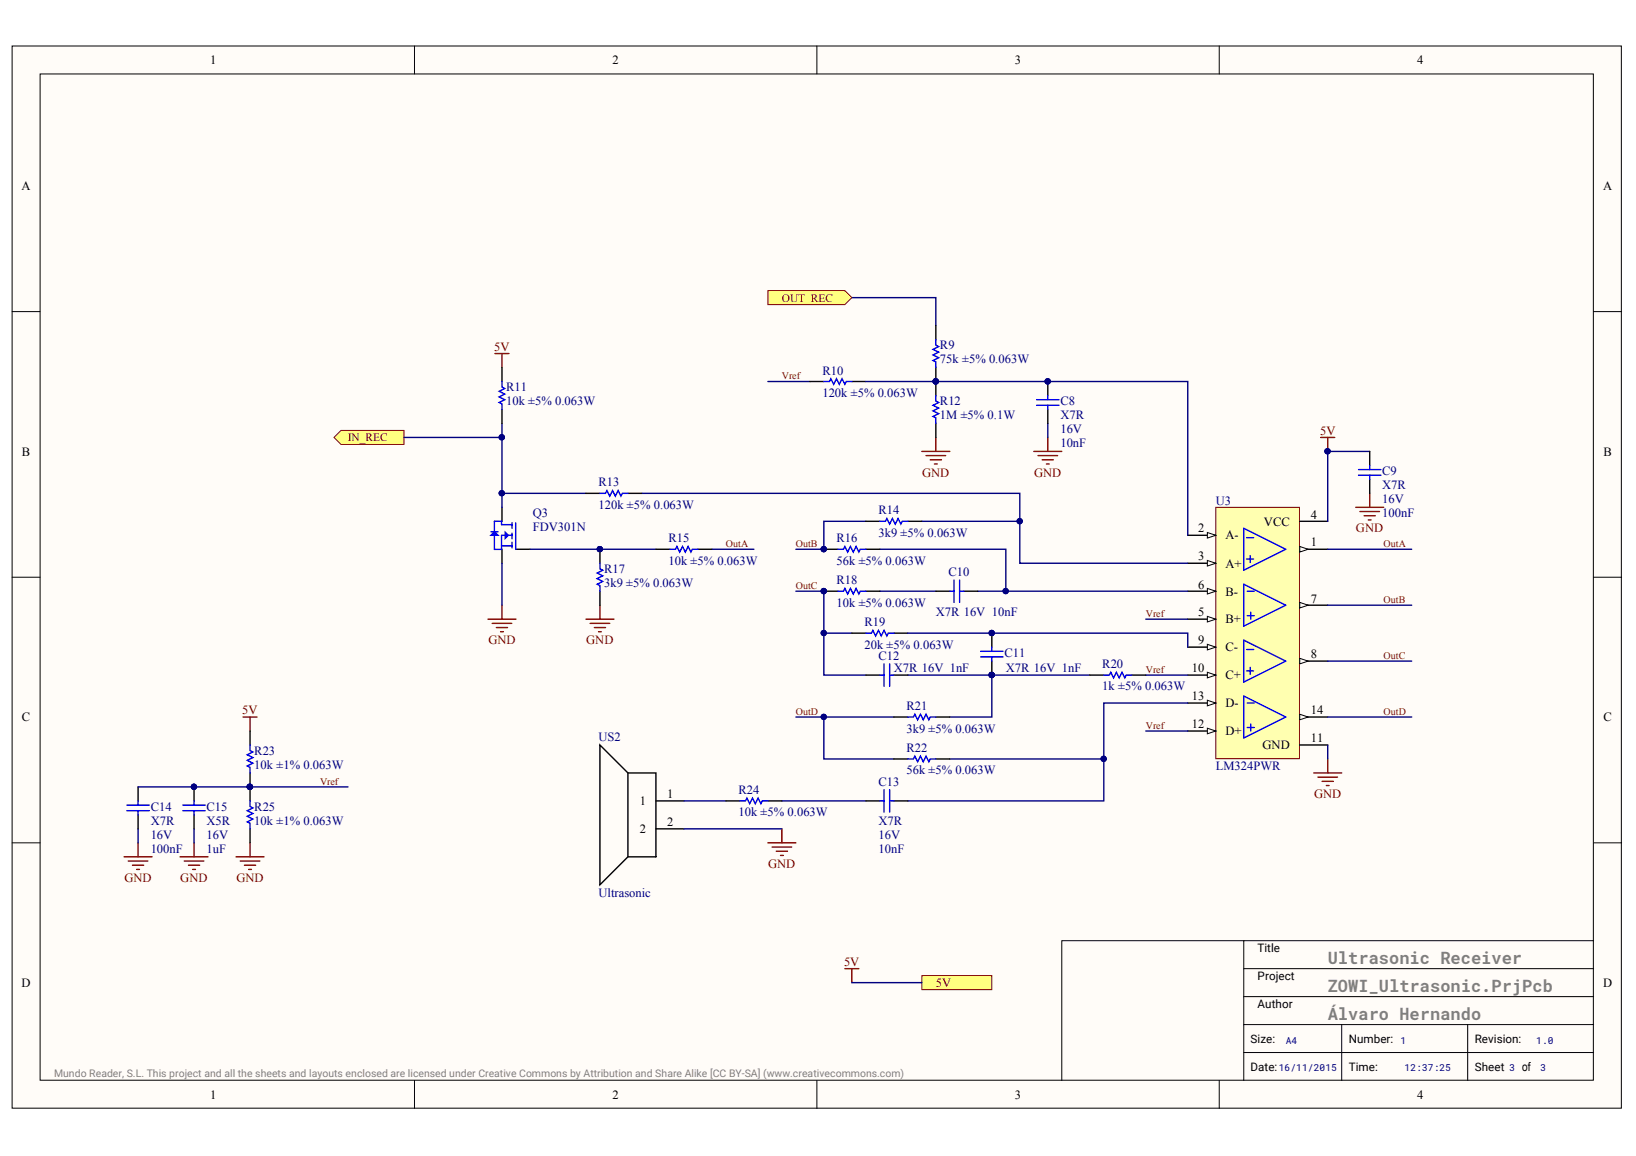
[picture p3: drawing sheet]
<svg xmlns="http://www.w3.org/2000/svg" width="297mm" height="210mm" viewBox="0 0 297 210" stroke-linecap="round" stroke-linejoin="round" font-family="sans-serif">
<defs><g id="words">
<g font-size="3.1" fill="#808080">
<text x="241.1" y="175">Ultrasonic Receiver</text>
<text x="241.1" y="180.1">ZOWI_Ultrasonic.PrjPcb</text>
<text x="241.1" y="185.2">Álvaro Hernando</text>
</g>
<g font-size="2.3">
<text x="38.1" y="11.7">1</text>
<text x="111.2" y="11.7">2</text>
<text x="184.3" y="11.7">3</text>
<text x="257.3" y="11.7">4</text>
<text x="3.9" y="34.5">A</text>
<text x="291.1" y="34.5">A</text>
<text x="4" y="82.8">B</text>
<text x="291.1" y="82.8">B</text>
<text x="229.5" y="95.4">VCC</text>
<text x="238" y="94.2">4</text>
<text x="217.6" y="96.7">2</text>
<text x="217.6" y="101.8">3</text>
<text x="222.5" y="98">A-</text>
<text x="238" y="99.2">1</text>
<text x="217.6" y="106.9">6</text>
<text x="222.5" y="103.1">A+</text>
<text x="217.6" y="111.9">5</text>
<text x="222.5" y="108.1">B-</text>
<text x="222.5" y="113.2">B+</text>
<text x="238" y="109.4">7</text>
<text x="217.6" y="117">9</text>
<text x="222.5" y="118.3">C-</text>
<text x="238" y="119.5">8</text>
<text x="216.4" y="122.1">10</text>
<text x="222.5" y="123.3">C+</text>
<text x="4" y="131">C</text>
<text x="216.4" y="127.1">13</text>
<text x="222.5" y="128.4">D-</text>
<text x="238" y="129.7">14</text>
<text x="291.1" y="131">C</text>
<text x="216.4" y="132.3">12</text>
<text x="222.5" y="133.5">D+</text>
<text x="229.2" y="136.1">GND</text>
<text x="238" y="134.8">11</text>
<text x="116.2" y="146.2">1</text>
<text x="121.1" y="144.9">1</text>
<text x="121.1" y="150">2</text>
<text x="116.2" y="151.3">2</text>
<text x="3.9" y="179.2">D</text>
<text x="291.1" y="179.2">D</text>
<text x="38.1" y="199.5">1</text>
<text x="111.2" y="199.5">2</text>
<text x="184.3" y="199.5">3</text>
<text x="257.3" y="199.5">4</text>
</g>
<g font-size="2.3" fill="#800000">
<text x="89.7" y="63.7">5V</text>
<text x="239.7" y="78.9">5V</text>
<text x="167.4" y="86.6">GND</text>
<text x="187.7" y="86.6">GND</text>
<text x="246.2" y="96.7">GND</text>
<text x="88.7" y="117">GND</text>
<text x="106.4" y="117">GND</text>
<text x="44" y="129.7">5V</text>
<text x="238.6" y="144.9">GND</text>
<text x="22.6" y="160.2">GND</text>
<text x="32.7" y="160.2">GND</text>
<text x="42.9" y="160.2">GND</text>
<text x="139.5" y="157.6">GND</text>
<text x="153.2" y="175.4">5V</text>
<text x="169.9" y="179.2">5V</text>
</g>
<g font-size="2.3" fill="#000080">
<text x="170.7" y="66">75k ±5% 0.063W</text>
<text x="170.7" y="63.4">R9</text>
<text x="91.9" y="71.1">R11</text>
<text x="149.3" y="68">R10</text>
<text x="91.9" y="73.6">10k ±5% 0.063W</text>
<text x="149.3" y="72.1">120k ±5% 0.063W</text>
<text x="170.7" y="76.2">1M ±5% 0.1W</text>
<text x="170.7" y="73.6">R12</text>
<text x="192.5" y="76.2">X7R</text>
<text x="192.5" y="73.6">C8</text>
<text x="192.5" y="78.7">16V</text>
<text x="192.5" y="81.2">10nF</text>
<text x="108.7" y="88.3">R13</text>
<text x="251" y="88.8">X7R</text>
<text x="251" y="86.3">C9</text>
<text x="96.8" y="93.9">Q3</text>
<text x="108.7" y="92.4">120k ±5% 0.063W</text>
<text x="159.5" y="93.4">R14</text>
<text x="220.7" y="91.6">U3</text>
<text x="251" y="91.4">16V</text>
<text x="251" y="93.9">100nF</text>
<text x="96.8" y="96.4">FDV301N</text>
<text x="121.4" y="98.5">R15</text>
<text x="151.9" y="98.5">R16</text>
<text x="159.5" y="97.4">3k9 ±5% 0.063W</text>
<text x="109.7" y="106.6">3k9 ±5% 0.063W</text>
<text x="109.7" y="104.1">R17</text>
<text x="121.4" y="102.6">10k ±5% 0.063W</text>
<text x="151.9" y="106.1">R18</text>
<text x="151.9" y="102.6">56k ±5% 0.063W</text>
<text x="172.2" y="104.6">C10</text>
<text x="151.9" y="110.2">10k ±5% 0.063W</text>
<text x="157" y="113.7">R19</text>
<text x="169.9" y="111.9">X7R 16V 10nF</text>
<text x="157" y="117.8">20k ±5% 0.063W</text>
<text x="159.5" y="119.8">C12</text>
<text x="182.4" y="119.3">C11</text>
<text x="162.3" y="122.1">X7R 16V 1nF</text>
<text x="182.6" y="122.1">X7R 16V 1nF</text>
<text x="200.1" y="125.4">1k ±5% 0.063W</text>
<text x="200.1" y="121.3">R20</text>
<text x="164.6" y="129">R21</text>
<text x="46.2" y="137.1">R23</text>
<text x="108.7" y="134.5">US2</text>
<text x="164.6" y="136.6">R22</text>
<text x="164.6" y="133">3k9 ±5% 0.063W</text>
<text x="46.2" y="139.6">10k ±1% 0.063W</text>
<text x="159.5" y="142.6">C13</text>
<text x="164.6" y="140.6">56k ±5% 0.063W</text>
<text x="220.7" y="139.9">LM324PWR</text>
<text x="27.4" y="149.7">X7R</text>
<text x="27.4" y="147.2">C14</text>
<text x="37.5" y="149.7">X5R</text>
<text x="37.5" y="147.2">C15</text>
<text x="46.2" y="149.7">10k ±1% 0.063W</text>
<text x="46.2" y="147.2">R25</text>
<text x="134.1" y="148.2">10k ±5% 0.063W</text>
<text x="134.1" y="144.2">R24</text>
<text x="159.5" y="149.7">X7R</text>
<text x="27.4" y="152.3">16V</text>
<text x="27.4" y="154.9">100nF</text>
<text x="37.5" y="152.3">16V</text>
<text x="37.5" y="154.9">1uF</text>
<text x="159.5" y="152.3">16V</text>
<text x="159.5" y="154.9">10nF</text>
<text x="108.7" y="163">Ultrasonic</text>
</g>
<text font-size="2.2" x="276.4" y="194.5">of</text>
<g font-size="2.1" fill="#800000">
<text x="142" y="54.7">OUT_REC</text>
<text x="63.2" y="80.1">IN_REC</text>
</g>
<g font-size="2.1">
<text x="228.3" y="172.8">Title</text>
<text x="228.3" y="177.9">Project</text>
<text x="228.3" y="183">Author</text>
<text x="227.1" y="189.3">Size:</text>
<text x="244.9" y="189.3">Number:</text>
<text x="267.8" y="189.3">Revision:</text>
<text x="227.1" y="194.4">Date:</text>
<text x="244.9" y="194.4">Time:</text>
<text x="267.8" y="194.4">Sheet</text>
</g>
<text font-size="1.9" fill="#808080" x="9.8" y="195.5">Mundo Reader, S.L. This project and all the sheets and layouts enclosed are licensed under Creative Commons by Attribution and Share Alike [CC BY-SA] (www.creativecommons.com)</text>
<g font-size="1.8" fill="#800000">
<text x="142" y="68.9">Vref</text>
<text x="131.8" y="99.3">OutA</text>
<text x="144.5" y="99.3">OutB</text>
<text x="251.2" y="99.3">OutA</text>
<text x="144.5" y="107">OutC</text>
<text x="208" y="112">Vref</text>
<text x="251.2" y="109.5">OutB</text>
<text x="251.2" y="119.7">OutC</text>
<text x="208" y="122.2">Vref</text>
<text x="144.5" y="129.8">OutD</text>
<text x="251.2" y="129.8">OutD</text>
<text x="208" y="132.3">Vref</text>
<text x="58.1" y="142.5">Vref</text>
</g>
<g font-size="1.7" fill="#000080">
<text x="233.5" y="189.6">A4</text>
<text x="254.3" y="189.6">1</text>
<text x="278.9" y="189.6">1.0</text>
<text x="232.2" y="194.5">16/11/2015</text>
<text x="255" y="194.5">12:37:25</text>
<text x="274.1" y="194.5">3</text>
<text x="279.7" y="194.5">3</text>
</g>
</g></defs>
<g fill="#fffcf8" stroke="#000" stroke-width=".18">
<path d="M2.2 8.4h292.2v192.8h-292.2z"/>
<path d="M7.3 13.4h282v182.7h-282z"/>
</g>
<g fill="none" stroke="#000" stroke-width=".18">
<path d="M75.3 8.4v5M148.3 8.4v5M221.4 8.4v5M2.2 56.6h5.1M289.3 56.6h5.1M2.2 104.8h5.1M289.3 104.8h5.1M2.2 153h5.1M289.3 153h5.1M225.8 170.8h-33v25.4M225.8 175.9h63.5M289.3 170.8h-63.5v25.4"/>
<path d="M75.3 196.2v5.1M148.3 196.2v5.1M221.4 196.2v5.1M225.8 181h63.5M225.8 191.1h63.5M225.8 186h63.5M243.6 186v10.2M266.5 186v10.2"/>
</g>
<path d="M220.7 92.1h15.2v45.7h-15.2z" fill="#ffffb0" stroke="#800000" stroke-width=".18"/>
<path d="M215.7 97.2h5" fill="none" stroke="#000" stroke-width=".25"/>
<path d="M219.2 96.7l1.5 .5-1.5 .5z" fill="#fffcf8"/>
<path d="M219.2 96.7l1.5 .5-1.5 .5z" fill="none" stroke="#000" stroke-width=".18"/>
<path d="M236 99.7h5.1" fill="none" stroke="#000" stroke-width=".25"/>
<path d="M236 99.2l1.5 .5-1.5 .5z" fill="#fffcf8"/>
<path d="M236 99.2l1.5 .5-1.5 .5z" fill="none" stroke="#000" stroke-width=".18"/>
<path d="M215.7 102.3h5M236 135.3h5.1" fill="none" stroke="#000" stroke-width=".25"/>
<path d="M225.8 95.9l7.6 3.8-7.6 3.8z" fill="none" stroke="#00f" stroke-width=".25"/>
<path d="M219.2 101.8l1.5 .5-1.5 .5z" fill="#fffcf8"/>
<path d="M219.2 101.8l1.5 .5-1.5 .5z" fill="none" stroke="#000" stroke-width=".18"/>
<path d="M236 94.7h5.1M236 109.9h5.1" fill="none" stroke="#000" stroke-width=".25"/>
<path d="M226.4 97.6h1.2M225.8 106.1l7.6 3.8-7.6 3.8zM226.3 101.5h1.3M226.5 111.8h1.2M226.5 107.4h1.2M227 100.9v1.2M227.1 111.2v1.2" fill="none" stroke="#00f" stroke-width=".25"/>
<path d="M236 109.4l1.5 .5-1.5 .5z" fill="#fffcf8"/>
<path d="M236 109.4l1.5 .5-1.5 .5z" fill="none" stroke="#000" stroke-width=".18"/>
<path d="M215.7 107.4h5" fill="none" stroke="#000" stroke-width=".25"/>
<path d="M219.2 106.8l1.5 .6-1.5 .5z" fill="#fffcf8"/>
<path d="M219.2 106.8l1.5 .6-1.5 .5z" fill="none" stroke="#000" stroke-width=".18"/>
<path d="M215.7 112.4h5" fill="none" stroke="#000" stroke-width=".25"/>
<path d="M219.2 111.9l1.5 .5-1.5 .5z" fill="#fffcf8"/>
<path d="M219.2 111.9l1.5 .5-1.5 .5z" fill="none" stroke="#000" stroke-width=".18"/>
<path d="M215.7 117.5h5" fill="none" stroke="#000" stroke-width=".25"/>
<path d="M219.2 117l1.5 .5-1.5 .5z" fill="#fffcf8"/>
<path d="M219.2 117l1.5 .5-1.5 .5z" fill="none" stroke="#000" stroke-width=".18"/>
<path d="M225.8 116.2l7.6 3.8-7.6 3.8z" fill="none" stroke="#00f" stroke-width=".25"/>
<path d="M215.7 122.6h5" fill="none" stroke="#000" stroke-width=".25"/>
<path d="M219.2 122.1l1.5 .5-1.5 .5z" fill="#fffcf8"/>
<path d="M219.2 122.1l1.5 .5-1.5 .5z" fill="none" stroke="#000" stroke-width=".18"/>
<path d="M226.4 117.9h1.2M225.8 126.4l7.6 3.8-7.6 3.8zM226.3 121.8h1.3M226.5 132.1h1.2M226.5 127.7h1.2M227 121.2v1.3M227.1 131.5v1.2" fill="none" stroke="#00f" stroke-width=".25"/>
<path d="M215.7 127.7h5" fill="none" stroke="#000" stroke-width=".25"/>
<path d="M219.2 127.1l1.5 .6-1.5 .5z" fill="#fffcf8"/>
<path d="M219.2 127.1l1.5 .6-1.5 .5z" fill="none" stroke="#000" stroke-width=".18"/>
<path d="M215.7 132.7h5" fill="none" stroke="#000" stroke-width=".25"/>
<path d="M219.2 132.2l1.5 .5-1.5 .5z" fill="#fffcf8"/>
<path d="M219.2 132.2l1.5 .5-1.5 .5z" fill="none" stroke="#000" stroke-width=".18"/>
<path d="M236 120h5.1" fill="none" stroke="#000" stroke-width=".25"/>
<path d="M236 119.5l1.5 .5-1.5 .6z" fill="#fffcf8"/>
<path d="M236 119.5l1.5 .5-1.5 .6z" fill="none" stroke="#000" stroke-width=".18"/>
<path d="M236 130.2h5.1" fill="none" stroke="#000" stroke-width=".25"/>
<path d="M236 129.7l1.5 .5-1.5 .5z" fill="#fffcf8"/>
<path d="M236 129.7l1.5 .5-1.5 .5z" fill="none" stroke="#000" stroke-width=".18"/>
<g fill="none" stroke="#800000" stroke-width=".25">
<path d="M169.9 79.4v2.6M190.2 79.4v2.6M239.8 79.4h2.5M241.1 79.4v2.6M167.4 82h5.1M168.1 82.7h3.6M168.9 83.5h2M169.7 84.3h.5M187.7 82h5.1M188.5 82.7h3.5M189.2 83.5h2.1M190 84.3h.5"/>
<path d="M246.1 92.1h5.1M246.9 92.9h3.6M247.7 93.6h2M248.4 94.4h.5M248.7 89.6v2.5M44.1 130.2h2.6M45.4 130.2v2.5M241.1 137.8v2.5M22.5 155.6h5.1M23.3 156.3h3.5M24.1 157.1h2M24.8 157.9h.5"/>
<path d="M25.1 153v2.6M32.7 155.6h5.1M33.5 156.3h3.5M34.2 157.1h2.1M35 157.9h.5M35.2 153v2.6M42.9 155.6h5M43.6 156.3h3.6M44.4 157.1h2M45.1 157.9h.6M45.4 153v2.6M139.4 153h5.1"/>
<path d="M140.2 153.8h3.5M140.9 154.6h2.1M141.7 155.3h.5M142 150.5v2.5M238.5 140.3h5.1M239.3 141.1h3.5M240.1 141.9h2M240.8 142.6h.5"/>
</g>
<path d="M91.1 92.1v2.6M91.1 99.7v2.6M93.7 99.7h2.5M108.9 135.3l5.1 5h5.1v15.3h-5.1l-5.1 5.1zM35.2 142.9v2.5M35.2 148v2.5M114 140.3v15.3M119.1 145.4h5.1M119.1 150.5h5.1" fill="none" stroke="#000" stroke-width=".25"/>
<g fill="#000080" stroke="#000080" stroke-width=".18">
<circle cx="35.2" cy="142.9" r=".48"/>
<circle cx="241" cy="81.9" r=".49"/>
</g>
<path d="M91.1 95.3h1.9M91.1 99.1h1.9M91.1 97.2v2.5M91.1 97.2h1.9M93 94.9v1M93 96.8v1M93 98.5v1M93.6 94.9v4.9M33.2 146.2h4.1M33.2 147.2h4.1M35.2 145.4v.8M35.2 147.2v.8" fill="none" stroke="#00f" stroke-width=".25"/>
<path d="M91.7 96.6l.6 .6-.6 .6z" fill="#00f"/>
<path d="M91.7 96.6l.6 .6-.6 .6z" fill="none" stroke="#00f" stroke-width=".18"/>
<path d="M91.1 94.6v.7" fill="none" stroke="#00f" stroke-width=".25"/>
<path d="M89.1 97.2l.7-.6 .6 .6z" fill="#00f"/>
<path d="M89.1 97.2l.7-.6 .6 .6zM89.1 96.6h1.3M89.8 97.2v2.6h1.3M91.1 94.7h-1.3v1.9" fill="none" stroke="#00f" stroke-width=".25"/>
<path d="M89.9 64.2h2.5M91.1 64.2v2.5M88.6 112.4h5.1M89.4 113.2h3.5M90.1 114h2.1M90.9 114.7h.5M91.1 109.9v2.5M106.4 112.4h5.1M107.1 113.2h3.6M107.9 114h2M108.7 114.7h.5M108.9 109.9v2.5" fill="none" stroke="#800000" stroke-width=".25"/>
<path d="M60.6 79.4l1.3-1.2h11.5v2.5h-11.5z" fill-rule="evenodd" fill="#ffff80" stroke="#800000" stroke-width=".18"/>
<g fill="none" stroke="#000080" stroke-width=".25">
<path d="M154.7 54h15.2v5.1M73.4 79.4h17.7v10.2M91.1 76.9v2.5M139.4 69.3h7.6M190.2 76.9v2.5M106.4 89.6h-15.3v2.5M116.6 89.6h68.6v5.1M129.3 99.7h7.6M157.2 94.7h-7.6v5h-5.1M159.7 99.7h22.9v7.7M167.4 94.7h17.8v7.6h30.5M241.1 99.7h15.2"/>
<path d="M248.7 82h-7.6v12.7M91.1 102.3v7.6M144.5 107.4h5.1v7.6h5.1M149.6 115v7.6h7.6M159.7 107.4h10.2M208 112.4h7.7M241.1 109.9h15.2M144.5 130.2h5.1v7.6h12.7M149.6 130.2h12.7M164.8 122.6h33.1M172.5 137.8h27.9M180.1 122.6v7.6h-7.6"/>
<path d="M208 122.6h7.7M208 132.7h7.7M241.1 135.3v2.5M241.1 130.2h15.2M241.1 120h15.2M25.1 150.5v2.5M35.2 150.5v2.5M124.2 150.5h17.8M124.2 145.4h7.6M142 145.4h15.2"/>
</g>
<g fill="#000080" stroke="#000080" stroke-width=".18">
<circle cx="182.6" cy="107.3" r=".48"/>
<circle cx="149.6" cy="99.7" r=".48"/>
<circle cx="185.1" cy="94.6" r=".48"/>
<circle cx="241" cy="81.9" r=".49"/>
<circle cx="91.1" cy="79.4" r=".49"/>
<circle cx="91.1" cy="89.6" r=".49"/>
<circle cx="149.6" cy="130.2" r=".48"/>
<circle cx="200.4" cy="137.8" r=".48"/>
<circle cx="180.1" cy="122.6" r=".48"/>
<circle cx="149.6" cy="107.3" r=".48"/>
<circle cx="149.6" cy="114.9" r=".48"/>
</g>
<path d="M139.4 52.8h14l1.3 1.2-1.3 1.3h-14z" fill-rule="evenodd" fill="#ffff80" stroke="#800000" stroke-width=".18"/>
<path d="M153.4 175.9h2.5M154.7 175.9v2.5" fill="none" stroke="#800000" stroke-width=".25"/>
<path d="M167.4 177.2h12.7v2.5h-12.7z" fill-rule="evenodd" fill="#ffff80" stroke="#800000" stroke-width=".18"/>
<path d="M157.2 69.3h58.5v27.9M96.2 99.7h22.9M164.8 115h50.9v2.5M177.5 107.4h38.2M215.7 127.7h-15.3v17.7h-35.6M25.1 142.9h38.1M154.7 178.4h12.7" fill="none" stroke="#000080" stroke-width=".25"/>
<g fill="none" stroke="#000" stroke-width=".25">
<path d="M169.9 59.1v2.6M91.1 66.7v2.6M91.1 74.4v2.5M147 69.3h2.6M154.7 69.3h2.5M169.9 66.7v5.1M169.9 76.9v2.5M190.2 69.3v2.5M190.2 74.4v2.5M106.4 89.6h2.5M108.9 99.7v2.6M114 89.6h2.6"/>
<path d="M119.1 99.7h2.5M126.7 99.7h2.6M149.6 99.7h2.5M157.2 99.7h2.5M157.2 94.7h2.5M164.8 94.7h2.6M248.7 82v2.5M248.7 87v2.6M108.9 107.4v2.5M149.6 107.4h2.5M154.7 115h2.5M157.2 107.4h2.5"/>
<path d="M162.3 115h2.5M169.9 107.4h2.6M175 107.4h2.5M180.1 115v2.5M45.4 132.7v2.6M157.2 122.6h2.5M162.3 122.6h2.5M162.3 137.8h2.5M162.3 130.2h2.5M169.9 137.8h2.6M169.9 130.2h2.6M180.1 120v2.6"/>
<path d="M197.9 122.6h2.5M205.5 122.6h2.5M25.1 142.9v2.5M25.1 148v2.5M45.4 140.3v5.1M45.4 150.5v2.5M131.8 145.4h2.5M139.4 145.4h2.6M157.2 145.4h2.5M162.3 145.4h2.5"/>
</g>
<g fill="none" stroke="#00f" stroke-width=".25">
<path d="M91.1 69.3v1l.5 .2-1 .6 1 .5-1 .5 1 .5-1 .5 .5 .2v1.1M149.6 69.3h1l.3-.5 .5 1 .5-1 .5 1 .5-1 .5 1 .3-.5h1M169.9 71.8v1l.5 .3-1 .5 1 .5-1 .5 1 .5-1 .5 .5 .3v1M169.9 61.7v1l.5 .2-1 .5 1 .5-1 .6 1 .5-1 .5 .5 .2v1M188.2 72.6h4.1M188.2 73.6h4.1M190.2 71.8v.8M190.2 73.6v.8M108.9 89.6h1l.3-.5 .5 1 .5-1 .5 1 .5-1 .5 1 .3-.5h1M121.6 99.7h1l.3-.5 .5 1 .5-1 .5 1 .5-1 .5 1 .3-.5h1M152.1 99.7h1l.3-.5 .5 1 .5-1 .5 1 .5-1 .5 1 .3-.5h1M159.7 94.7h1.1l.2-.5 .5 1 .5-1 .5 1 .6-1 .5 1 .2-.5h1"/>
<path d="M246.7 85.3h4M246.7 86.3h4M248.7 84.5v.8M248.7 86.3v.7M108.9 102.3v1l.5 .2-1 .6 1 .5-1 .5 1 .5-1 .5 .5 .2v1.1M152.1 107.4h1l.3-.6 .5 1.1 .5-1.1 .5 1.1 .5-1.1 .5 1.1 .3-.5h1M157.2 115h1l.3-.5 .5 1 .5-1 .5 1 .5-1 .5 1 .3-.5h1M172.5 107.4h.7M173.2 105.3v4.1M174.2 105.3v4.1M174.2 107.4h.8M178 118.3h4.1"/>
<path d="M178 119.3h4.1M180.1 117.5v.8M180.1 119.3v.7M45.4 135.3v1l.5 .2-1 .5 1 .6-1 .5 1 .5-1 .5 .5 .2v1M159.7 122.6h.8M160.5 120.6v4M161.5 120.6v4M161.5 122.6h.8M164.8 137.8h1l.3-.5 .5 1 .5-1 .5 1 .5-1 .5 1 .3-.5h1M164.8 130.2h1l.3-.5 .5 1 .5-1 .5 1 .5-1 .5 1 .3-.5h1M200.4 122.6h1l.3-.5 .5 1 .5-1 .5 1 .5-1 .5 1 .3-.5h1M23 146.2h4.1"/>
<path d="M23 147.2h4.1M25.1 145.4v.8M25.1 147.2v.8M45.4 145.4v1l.5 .3-1 .5 1 .5-1 .5 1 .5-1 .5 .5 .3v1M134.3 145.4h1.1l.2-.5 .5 1 .5-1 .5 1 .5-1 .6 1 .2-.5h1M159.7 145.4h.8M160.5 143.4v4.1M161.5 143.4v4.1M161.5 145.4h.8"/>
</g>
<g fill="#000080" stroke="#000080" stroke-width=".18">
<circle cx="149.6" cy="107.3" r=".48"/>
<circle cx="190.2" cy="69.2" r=".48"/>
<circle cx="200.4" cy="137.8" r=".48"/>
<circle cx="182.6" cy="107.3" r=".48"/>
<circle cx="45.4" cy="142.9" r=".49"/>
<circle cx="35.2" cy="142.9" r=".48"/>
<circle cx="169.9" cy="69.2" r=".48"/>
<circle cx="108.9" cy="99.7" r=".48"/>
<circle cx="149.6" cy="99.7" r=".48"/>
<circle cx="180.1" cy="122.6" r=".48"/>
<circle cx="180.1" cy="114.9" r=".48"/>
</g>
<use href="#words"/>
</svg>
